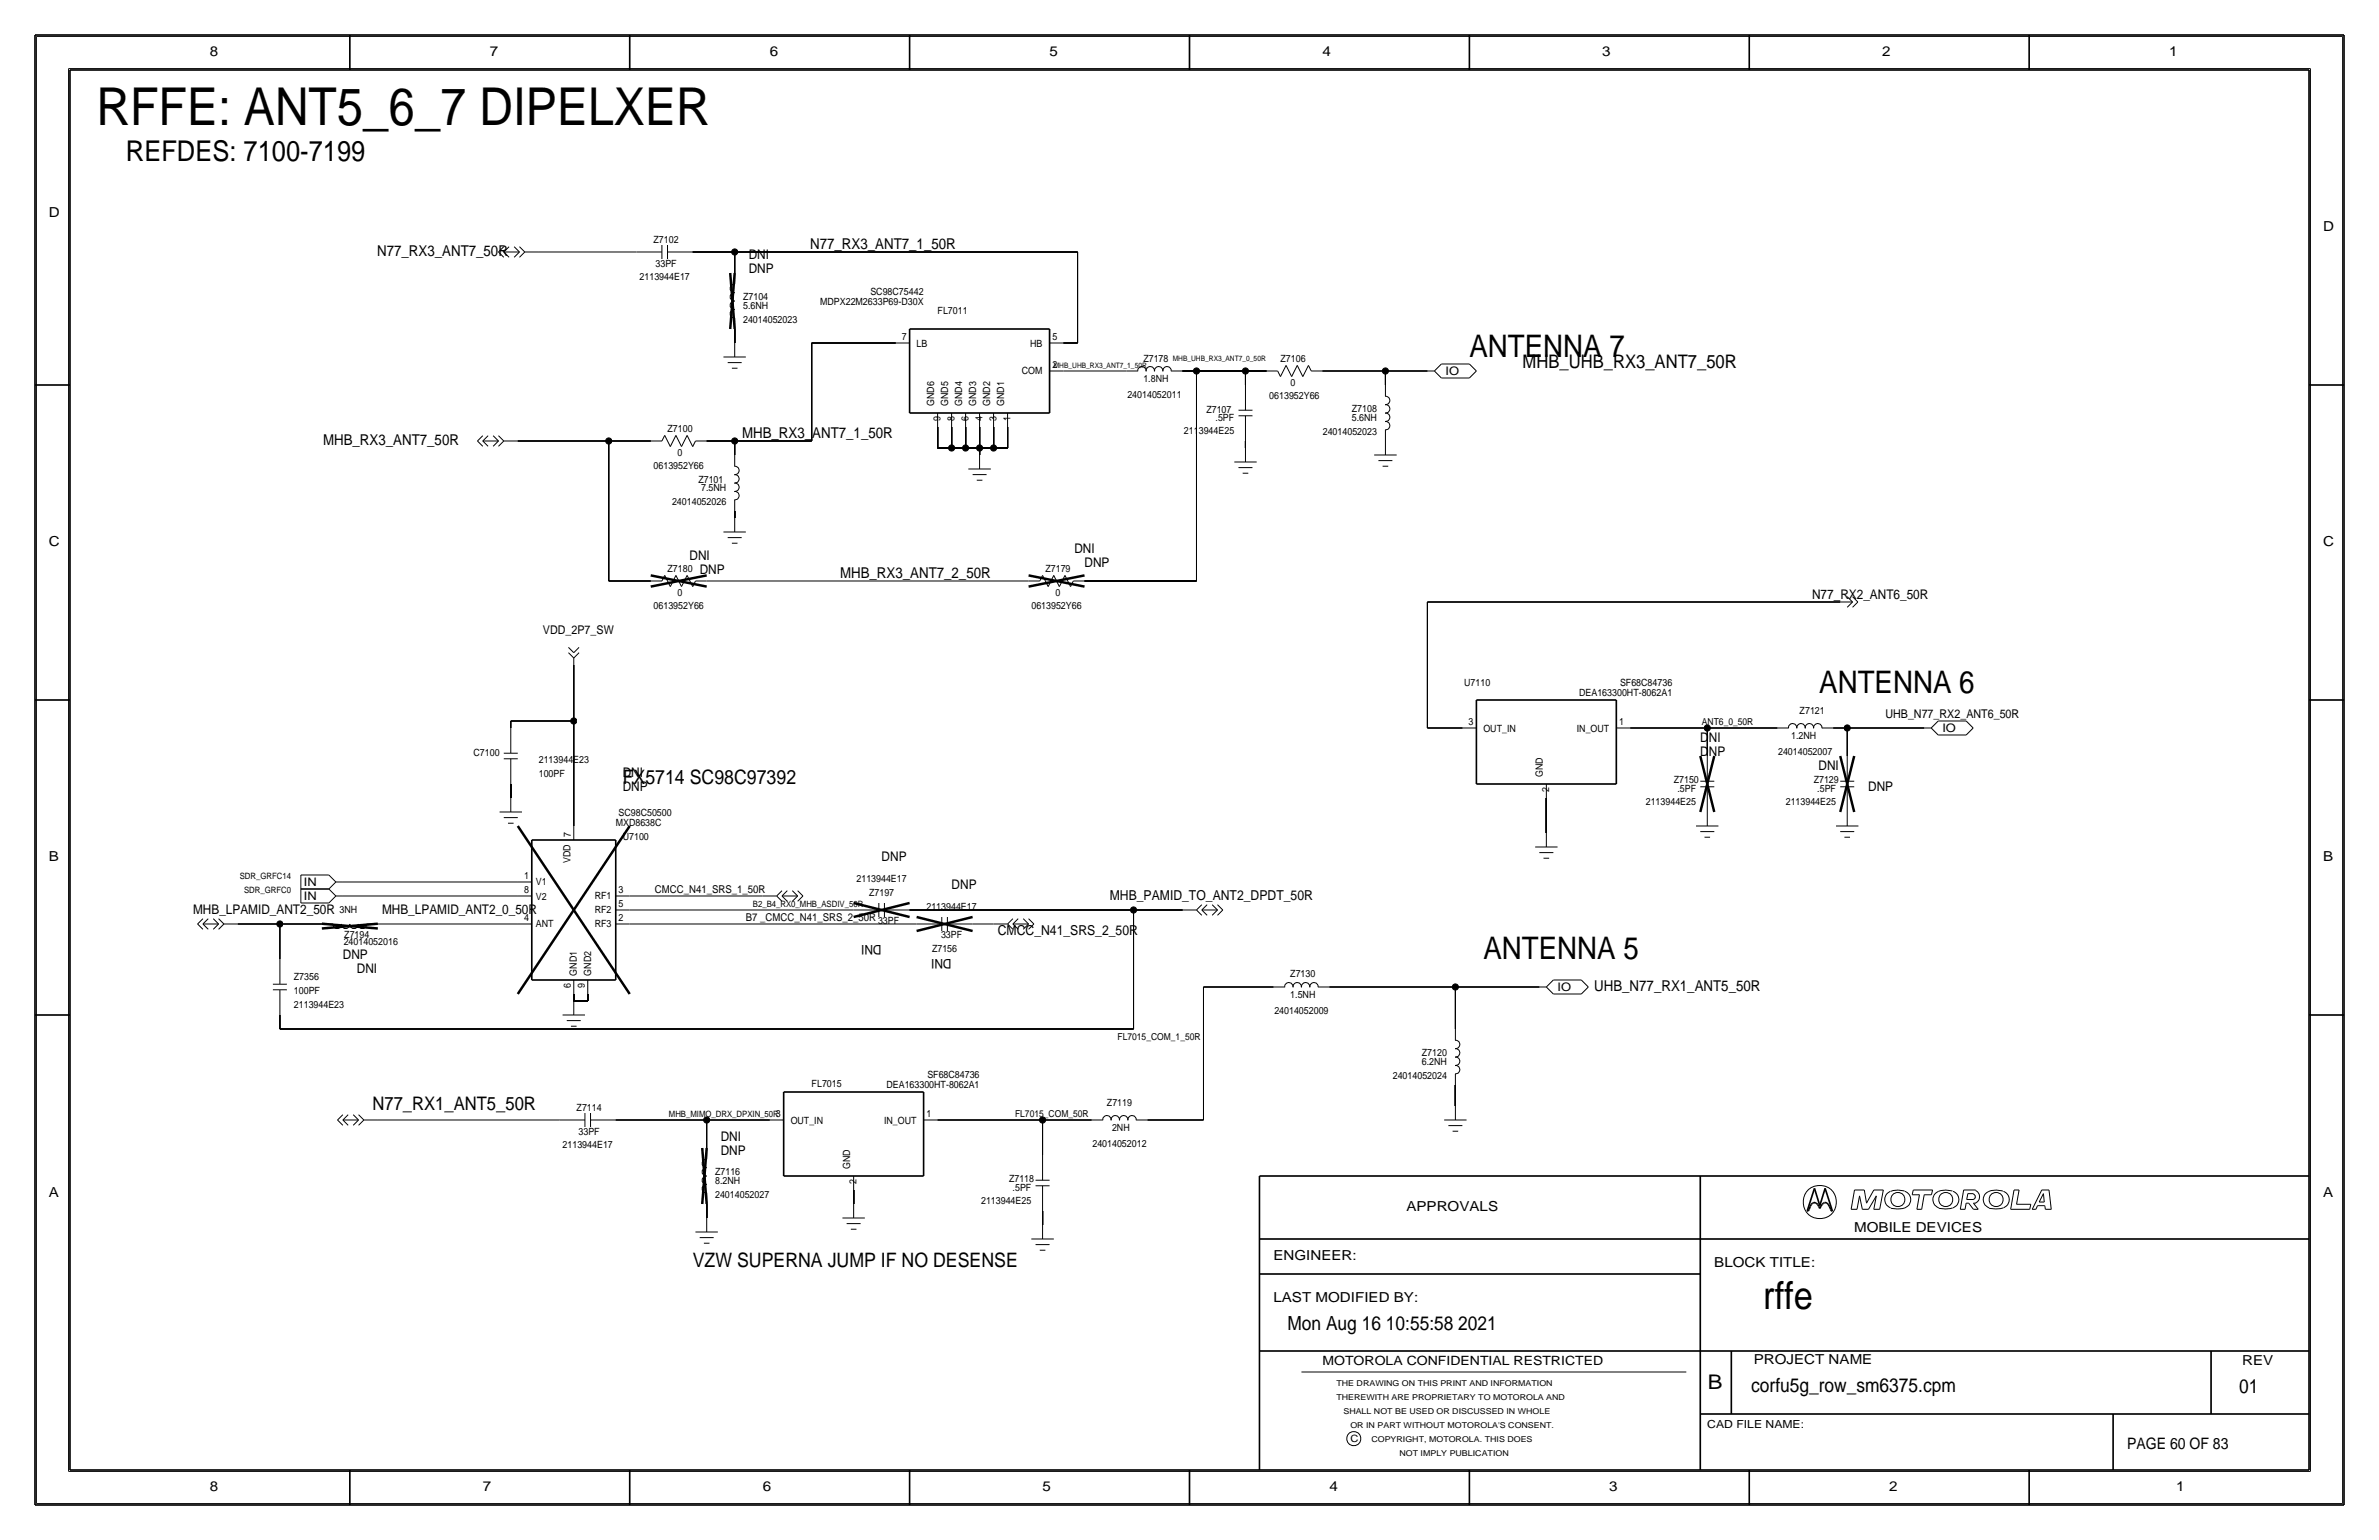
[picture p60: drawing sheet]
<svg xmlns="http://www.w3.org/2000/svg" width="432mm" height="279mm" viewBox="0 0 432 279" stroke-linecap="round" stroke-linejoin="round" font-family="sans-serif">
<defs><g id="words">
<text font-size="9.5" x="17.5" y="22.7">RFFE: ANT5_6_7 DIPELXER</text>
<text font-size="7" x="320" y="237.5">rffe</text>
<g font-size="5.6">
<text x="266.7" y="64.8">ANTENNA 7</text>
<text x="330.2" y="125.7">ANTENNA 6</text>
<text x="269.2" y="174">ANTENNA 5</text>
</g>
<text font-size="5.2" x="22.9" y="29.2">REFDES: 7100-7199</text>
<text font-size="3.7" x="310" y="252.1">B</text>
<g font-size="3.6">
<text x="113" y="142.2">FX5714 SC98C97392</text>
<text x="125.7" y="229.9">VZW SUPERNA JUMP IF NO DESENSE</text>
</g>
<g font-size="3.5">
<text x="233.7" y="241.3">Mon Aug 16 10:55:58 2021</text>
<text x="317.9" y="252.6">corfu5g_row_sm6375.cpm</text>
<text x="406.4" y="252.7">01</text>
</g>
<g font-size="3.4">
<text x="276.4" y="66.8">MHB_UHB_RX3_ANT7_50R</text>
<text x="67.6" y="201.4">N77_RX1_ANT5_50R</text>
</g>
<text font-size="2.9" x="386.1" y="262.9">PAGE 60 OF 83</text>
<g font-size="2.7">
<text x="68.5" y="46.5">N77_RX3_ANT7_50R</text>
<text x="147.1" y="45.2">N77_RX3_ANT7_1_50R</text>
<text x="58.6" y="80.8">MHB_RX3_ANT7_50R</text>
<text x="134.7" y="79.5">MHB_RX3_ANT7_1_50R</text>
<text x="152.5" y="104.9">MHB_RX3_ANT7_2_50R</text>
<text x="289.3" y="179.8">UHB_N77_RX1_ANT5_50R</text>
</g>
<g font-size="2.5">
<text x="38.1" y="10.2">8</text>
<text x="88.9" y="10.2">7</text>
<text x="139.7" y="10.2">6</text>
<text x="190.5" y="10.2">5</text>
<text x="240" y="10.2">4</text>
<text x="290.8" y="10.2">3</text>
<text x="341.6" y="10.2">2</text>
<text x="393.7" y="10.2">1</text>
<text x="8.9" y="39.4">D</text>
<text x="421.6" y="41.9">D</text>
<text x="8.9" y="99.1">C</text>
<text x="421.6" y="99.1">C</text>
<text x="8.9" y="156.2">B</text>
<text x="421.6" y="156.2">B</text>
<text x="201.4" y="163.3">MHB_PAMID_TO_ANT2_DPDT_50R</text>
<text x="181.1" y="169.7">CMCC_N41_SRS_2_50R</text>
<text x="8.9" y="217.2">A</text>
<text x="255.3" y="219.7">APPROVALS</text>
<text x="421.6" y="217.2">A</text>
<text x="336.5" y="223.5">MOBILE DEVICES</text>
<text x="231.1" y="228.6">ENGINEER:</text>
<text x="311.1" y="229.9">BLOCK TITLE:</text>
<text x="231.1" y="236.2">LAST MODIFIED BY:</text>
<text x="318.3" y="247.5">PROJECT NAME</text>
<text x="407" y="247.6">REV</text>
<text x="38.1" y="270.5">8</text>
<text x="87.6" y="270.5">7</text>
<text x="138.4" y="270.5">6</text>
<text x="189.2" y="270.5">5</text>
<text x="241.3" y="270.5">4</text>
<text x="292.1" y="270.5">3</text>
<text x="342.9" y="270.5">2</text>
<text x="395" y="270.5">1</text>
</g>
<g font-size="2.4">
<text x="135.9" y="47">DNI</text>
<text x="135.9" y="49.5">DNP</text>
<text x="125.2" y="101.6">DNI</text>
<text x="195" y="100.3">DNI</text>
<text x="127" y="104.1">DNP</text>
<text x="196.8" y="102.9">DNP</text>
<text x="328.9" y="108.7">N77_RX2_ANT6_50R</text>
<text x="308.6" y="134.6">DNI</text>
<text x="308.6" y="137.2">DNP</text>
<text x="113" y="141">DNI</text>
<text x="113" y="143.5">DNP</text>
<text x="330.1" y="139.7">DNI</text>
<text x="339.1" y="143.5">DNP</text>
<text x="160" y="156.2">DNP</text>
<text x="172.7" y="161.3">DNP</text>
<text x="35.1" y="165.9">MHB_LPAMID_ANT2_50R</text>
<text x="69.3" y="165.9">MHB_LPAMID_ANT2_0_50R</text>
<text x="62.2" y="174">DNP</text>
<text x="160" y="171.4" transform="rotate(-180 160 171.4)">DNI</text>
<text x="172.7" y="174" transform="rotate(-180 172.7 174)">DNI</text>
<text x="64.8" y="176.5">DNI</text>
<text x="130.8" y="209.5">DNP</text>
<text x="130.8" y="207">DNI</text>
</g>
<text font-size="2.3" x="240" y="247.6">MOTOROLA CONFIDENTIAL RESTRICTED</text>
<g font-size="2.2">
<text x="98.6" y="115.1">VDD_2P7_SW</text>
<text x="342.2" y="130.3">UHB_N77_RX2_ANT6_50R</text>
</g>
<g font-size="2.1">
<text x="262.4" y="68">IO</text>
<text x="352.6" y="132.8">IO</text>
<text x="55.2" y="160.7">IN</text>
<text x="55.2" y="163.3">IN</text>
<text x="282.7" y="179.8">IO</text>
</g>
<g font-size="2">
<text x="118.9" y="162.1">CMCC_N41_SRS_1_50R</text>
<text x="135.4" y="167.1">B7 _CMCC_N41_SRS_2_50R</text>
<text x="309.9" y="259.1">CAD FILE NAME:</text>
</g>
<g font-size="1.8">
<text x="118.6" y="44.1">Z7102</text>
<text x="116.1" y="50.8">2113944E17</text>
<text x="119" y="48.5">33PF</text>
<text x="158" y="53.5">SC98C75442</text>
<text x="134.9" y="54.4">Z7104</text>
<text x="134.9" y="58.7">24014052023</text>
<text x="134.9" y="56.1">5.6NH</text>
<text x="148.9" y="55.3">MDPX22M2633P69-D30X</text>
<text x="170.2" y="57">FL7011</text>
<text x="163.7" y="61.8">7</text>
<text x="166.4" y="62.9">LB</text>
<text x="187" y="62.9">HB</text>
<text x="191" y="61.8">5</text>
<text x="207.5" y="65.7">Z7178</text>
<text x="232.4" y="65.7">Z7106</text>
<text x="185.5" y="67.9">COM</text>
<text x="191" y="66.8">2</text>
<text x="207.5" y="69.3">1.8NH</text>
<text x="234.2" y="70">0</text>
<text x="169.6" y="73.7" transform="rotate(-90 169.6 73.7)">GND6</text>
<text x="170.7" y="76.3" transform="rotate(-90 170.7 76.3)">9</text>
<text x="172.1" y="73.7" transform="rotate(-90 172.1 73.7)">GND5</text>
<text x="173.2" y="76.3" transform="rotate(-90 173.2 76.3)">8</text>
<text x="174.7" y="73.7" transform="rotate(-90 174.7 73.7)">GND4</text>
<text x="175.8" y="76.3" transform="rotate(-90 175.8 76.3)">6</text>
<text x="177.2" y="73.7" transform="rotate(-90 177.2 73.7)">GND3</text>
<text x="178.3" y="76.3" transform="rotate(-90 178.3 76.3)">4</text>
<text x="179.7" y="73.7" transform="rotate(-90 179.7 73.7)">GND2</text>
<text x="180.8" y="76.3" transform="rotate(-90 180.8 76.3)">3</text>
<text x="182.3" y="73.7" transform="rotate(-90 182.3 73.7)">GND1</text>
<text x="183.4" y="76.3" transform="rotate(-90 183.4 76.3)">1</text>
<text x="204.6" y="72.1">24014052011</text>
<text x="219" y="74.9">Z7107</text>
<text x="220.6" y="76.5">.5PF</text>
<text x="230.4" y="72.4">0613952Y66</text>
<text x="245.4" y="74.7">Z7108</text>
<text x="245.4" y="76.5">5.6NH</text>
<text x="121.2" y="78.4">Z7100</text>
<text x="123" y="82.7">0</text>
<text x="214.9" y="78.7">2113944E25</text>
<text x="240.1" y="79">24014052023</text>
<text x="118.6" y="85.1">0613952Y66</text>
<text x="126.8" y="87.6">Z7101</text>
<text x="127.3" y="89.2">7.5NH</text>
<text x="122" y="91.7">24014052026</text>
<text x="121.2" y="103.8">Z7180</text>
<text x="189.7" y="103.8">Z7179</text>
<text x="118.6" y="110.5">0613952Y66</text>
<text x="123" y="108">0</text>
<text x="187.2" y="110.5">0613952Y66</text>
<text x="191.6" y="108.1">0</text>
<text x="265.8" y="124.5">U7110</text>
<text x="294" y="124.5">SF68C84736</text>
<text x="266.6" y="131.6">3</text>
<text x="286.6" y="126.3">DEA163300HT-8062A1</text>
<text x="293.9" y="131.6">1</text>
<text x="326.6" y="129.5">Z7121</text>
<text x="85.9" y="137.2">C7100</text>
<text x="269.2" y="132.7">OUT_IN</text>
<text x="286.2" y="132.7">IN_OUT</text>
<text x="322.7" y="136.9">24014052007</text>
<text x="325.1" y="134.1">1.2NH</text>
<text x="97.8" y="141">100PF</text>
<text x="97.8" y="138.4">2113944E23</text>
<text x="280.1" y="141" transform="rotate(-90 280.1 141)">GND</text>
<text x="281.2" y="143.6" transform="rotate(-90 281.2 143.6)">2</text>
<text x="303.8" y="142">Z7150</text>
<text x="304.4" y="143.8">.5PF</text>
<text x="329.2" y="142">Z7129</text>
<text x="329.8" y="143.8">.5PF</text>
<text x="111.8" y="149.9">MXD8638C</text>
<text x="112.3" y="148.1">SC98C50500</text>
<text x="298.7" y="146.1">2113944E25</text>
<text x="324.1" y="146.1">2113944E25</text>
<text x="103.6" y="151.9" transform="rotate(-90 103.6 151.9)">7</text>
<text x="113" y="152.4">U7100</text>
<text x="95.1" y="159.5">1</text>
<text x="97.3" y="160.6">V1</text>
<text x="103.5" y="156.6" transform="rotate(-90 103.5 156.6)">VDD</text>
<text x="155.5" y="160">2113944E17</text>
<text x="61.6" y="165.6">3NH</text>
<text x="95.1" y="167.1">4</text>
<text x="95.1" y="162.1">8</text>
<text x="97.3" y="163.2">V2</text>
<text x="108" y="165.7">RF2</text>
<text x="108" y="163.2">RF1</text>
<text x="112.3" y="167.1">2</text>
<text x="112.3" y="164.6">5</text>
<text x="112.3" y="162.1">3</text>
<text x="157.7" y="162.6">Z7197</text>
<text x="159.4" y="167.6">33PF</text>
<text x="168.2" y="165.1">2113944E17</text>
<text x="62.4" y="171.4">24014052016</text>
<text x="62.5" y="170.2">Z7194</text>
<text x="97.3" y="168.1">ANT</text>
<text x="108" y="168.2">RF3</text>
<text x="169.2" y="172.7">Z7156</text>
<text x="170.8" y="170.2">33PF</text>
<text x="53.3" y="177.8">Z7356</text>
<text x="103.6" y="179.2" transform="rotate(-90 103.6 179.2)">6</text>
<text x="104.7" y="177" transform="rotate(-90 104.7 177)">GND1</text>
<text x="106.1" y="179.2" transform="rotate(-90 106.1 179.2)">9</text>
<text x="107.3" y="177" transform="rotate(-90 107.3 177)">GND2</text>
<text x="234.2" y="177.3">Z7130</text>
<text x="53.3" y="182.9">2113944E23</text>
<text x="53.3" y="180.3">100PF</text>
<text x="231.3" y="183.9">24014052009</text>
<text x="234.2" y="181.1">1.5NH</text>
<text x="258.1" y="191.6">Z7120</text>
<text x="147.3" y="197.3">FL7015</text>
<text x="160.9" y="197.4">DEA163300HT-8062A1</text>
<text x="168.3" y="195.6">SF68C84736</text>
<text x="252.8" y="195.8">24014052024</text>
<text x="258.1" y="193.3">6.2NH</text>
<text x="104.7" y="201.6">Z7114</text>
<text x="140.8" y="202.7">3</text>
<text x="143.5" y="203.9">OUT_IN</text>
<text x="160.5" y="203.9">IN_OUT</text>
<text x="168.1" y="202.7">1</text>
<text x="200.9" y="200.7">Z7119</text>
<text x="102.1" y="208.3">2113944E17</text>
<text x="105" y="206">33PF</text>
<text x="198.3" y="208">24014052012</text>
<text x="201.8" y="205.2">2NH</text>
<text x="129.8" y="214.9">8.2NH</text>
<text x="129.8" y="213.2">Z7116</text>
<text x="154.3" y="212.1" transform="rotate(-90 154.3 212.1)">GND</text>
<text x="155.4" y="214.8" transform="rotate(-90 155.4 214.8)">2</text>
<text x="183.1" y="214.4">Z7118</text>
<text x="129.8" y="217.4">24014052027</text>
<text x="178.1" y="218.4">2113944E25</text>
<text x="183.8" y="216.2">.5PF</text>
<text x="245.1" y="261.6">C</text>
</g>
<g font-size="1.7">
<text x="308.9" y="131.6">ANT6_0_50R</text>
<text x="202.8" y="188.7">FL7015_COM_1_50R</text>
<text x="184.2" y="202.7">FL7015_COM_50R</text>
</g>
<g font-size="1.6">
<text x="43.5" y="159.5">SDR_GRFC14</text>
<text x="44.3" y="162.1">SDR_GRFC0</text>
<text x="136.7" y="164.6">B2_B4_RX0_MHB_ASDIV_50R</text>
<text x="121.4" y="202.7">MHB_MIMO_DRX_DPXIN_50R</text>
</g>
<g font-size="1.5">
<text x="242.6" y="251.5">THE DRAWING ON THIS PRINT AND INFORMATION</text>
<text x="242.6" y="254">THEREWITH ARE PROPRIETARY TO MOTOROLA AND</text>
<text x="243.8" y="256.5">SHALL NOT BE USED OR DISCUSSED IN WHOLE</text>
<text x="245.1" y="259.1">OR IN PART WITHOUT MOTOROLA'S CONSENT.</text>
<text x="248.9" y="261.6">COPYRIGHT, MOTOROLA. THIS DOES</text>
<text x="254" y="264.2">NOT IMPLY PUBLICATION</text>
</g>
<g font-size="1.4">
<text x="212.9" y="65.5">MHB_UHB_RX3_ANT7_0_50R</text>
<text x="191.3" y="66.8">MHB_UHB_RX3_ANT7_1_50R</text>
</g>
</g></defs>
<!-- layer: Nets -->
<g fill="none" stroke="#000" stroke-width=".18">
<path d="M97.8 45.7h17.8zM125.7 45.7h7.6zM133.3 59.7v2.5zM133.3 45.7v3.8zM133.3 45.7h62.3zM195.6 45.7v16.5zM147.3 62.2h15.3zM147.3 62.2v17.8zM170.2 77.5v3.8zM172.7 77.5v3.8zM175.3 77.5v3.8zM177.8 77.5v3.8z"/>
<path d="M180.3 77.5v3.8zM182.9 77.5v3.8zM193 67.3h11.5zM193 62.2h2.6zM214.6 67.3h2.6zM217.2 67.3v38.1zM217.2 67.3h8.9zM226.1 67.3v2.5zM226.1 67.3h3.8zM240 67.3h11.5zM251.5 67.3v2.5zM251.5 67.3h7.6z"/>
<path d="M94 80h16.5zM110.5 80v25.4zM110.5 80h7.6zM128.3 80h5.1zM133.3 92.7v1.3zM133.3 80v2.5zM133.3 80h14zM170.2 81.3h2.5zM172.7 81.3h2.6zM175.3 81.3h2.5zM177.8 81.3v1.2zM177.8 81.3h2.5z"/>
<path d="M180.3 81.3h2.6zM226.1 80v1.3zM110.5 105.4h7.6zM128.3 105.4h58.4zM196.8 105.4h20.4zM259.1 109.2v22.9zM259.1 109.2h74.9zM92.7 130.8v1.3zM92.7 130.8h11.4zM104.1 130.8v19.1zM104.1 120.6v10.2zM259.1 132.1h6.3z"/>
<path d="M295.9 132.1h14zM309.9 132.1v5.1zM309.9 132.1h12.7zM332.7 132.1h2.6zM335.3 132.1v5.1zM335.3 132.1h14zM92.7 142.2v2.6zM280.7 144.8v6.3zM43.2 167.6h7.6zM50.8 167.6v6.4zM50.8 167.6h7.6zM62.2 162.6h31.8z"/>
<path d="M62.2 160h31.8zM68.6 167.6h25.4zM114.3 165.1h40.6zM114.3 167.6h52.1zM114.3 162.6h24.1zM165.1 165.1h40.6zM176.5 167.6h3.8zM205.7 165.1v21.6zM205.7 165.1h8.9zM218.4 179.1v24.1zM218.4 179.1h12.7zM241.3 179.1h22.9z"/>
<path d="M264.2 179.1v7.6zM264.2 179.1h15.2zM50.8 184.1v2.6zM50.8 186.7h154.9zM104.1 181.6h2.6zM104.1 180.3v1.3zM106.7 180.3v1.3zM264.2 196.8v3.9zM68.6 203.2h33zM111.8 203.2h16.5zM128.3 218.4v2.6zM128.3 203.2v5.1z"/>
<path d="M128.3 203.2h11.4zM154.9 215.9v2.5zM170.2 203.2h19zM189.2 203.2h8.9zM189.2 219.7v2.6zM189.2 203.2v6.3zM208.3 203.2h10.1z"/>
</g>
<g fill="#000" stroke="#000" stroke-width=".18">
<circle cx="133.3" cy="45.7" r=".56"/>
<circle cx="217.2" cy="67.3" r=".56"/>
<circle cx="226.1" cy="67.3" r=".56"/>
<circle cx="251.5" cy="67.3" r=".56"/>
<circle cx="110.5" cy="80" r=".56"/>
<circle cx="133.3" cy="80" r=".56"/>
<circle cx="172.7" cy="81.3" r=".56"/>
<circle cx="175.3" cy="81.3" r=".56"/>
<circle cx="177.8" cy="81.3" r=".56"/>
<circle cx="180.3" cy="81.3" r=".56"/>
<circle cx="104.1" cy="130.8" r=".56"/>
<circle cx="309.9" cy="132.1" r=".56"/>
<circle cx="335.3" cy="132.1" r=".56"/>
<circle cx="50.8" cy="167.6" r=".56"/>
<circle cx="205.7" cy="165.1" r=".56"/>
<circle cx="264.2" cy="179.1" r=".56"/>
<circle cx="128.3" cy="203.2" r=".56"/>
<circle cx="189.2" cy="203.2" r=".56"/>
</g>
<!-- layer: Components -->
<g fill="none" stroke="#000" stroke-width=".18">
<path d="M90.5 45.7l.9-.9zM90.5 45.7l.9 1zM91.4 45.7l1 1zM91.4 45.7h2.9zM91.4 45.7l1-.9zM93.3 44.8l1 .9zM94.3 44.8l.9 .9zM94.3 46.7l1-1zM94.3 45.7l-1 1zM95.3 45.7h2.5zM115.6 45.7h4.5zM120.1 44.4v2.6z"/>
<path d="M121.2 45.7h4.5zM121.2 44.5v2.5zM133.3 57.7v2zM133.3 49.5v2.1zM133.3 51.6a.74 .74 0 0 0-.8 .7 .74 .74 0 0 0 .8 .8M133.3 54.7a.74 .74 0 0 0-.8 .7 .74 .74 0 0 0 .8 .7M133.3 56.2a.74 .74 0 0 0-.8 .7 .74 .74 0 0 0 .8 .8M133.3 53.1a.74 .74 0 0 0-.8 .8 .74 .74 0 0 0 .8 .7M89.5 79l1 1zM90.5 79l.9 1zM120.6 79l-.5 1zM120.7 79l1 2z"/>
<path d="M122.7 79l-1 2zM122.7 79l1 2zM124.7 79l1 2zM124.7 79l-1 2zM131.3 64.8h4.1zM132.1 65.8h2.5zM132.8 66.8h1.1zM133.3 62.2v2.6zM162.6 62.2h2.5zM170.2 74.9v2.6zM172.7 74.9v2.6zM175.3 74.9v2.6z"/>
<path d="M177.8 74.9v2.6zM180.3 74.9v2.6zM182.9 74.9v2.6zM190.5 62.2h2.5zM190.5 67.3h2.5zM204.5 67.3h2zM206.5 67.4a.75 .75 0 0 1 .7-.9 .75 .75 0 0 1 .8 .9M208 67.4a.75 .75 0 0 1 .8-.9 .75 .75 0 0 1 .7 .9M209.6 67.4a.75 .75 0 0 1 .7-.9 .75 .75 0 0 1 .7 .9M211.1 67.4a.75 .75 0 0 1 .7-.9 .75 .75 0 0 1 .7 .9M212.6 67.3h2zM224.8 74.4h2.5z"/>
<path d="M224.8 75.4h2.5zM226.1 75.4v4.6zM226.1 69.9v4.5zM229.9 67.3h2zM231.9 67.3l.5 1zM233.4 66.3l-1 2zM233.4 66.3l1 2zM235.5 66.3l1 2zM235.5 66.3l-1.1 2zM237.5 66.3l-1 2zM237.5 66.3l.5 1zM238 67.3h2z"/>
<path d="M251.4 71.9a.75 .75 0 0 1 .9 .8 .75 .75 0 0 1-.9 .7M251.4 75a.75 .75 0 0 1 .9 .7 .75 .75 0 0 1-.9 .8M251.4 76.5a.75 .75 0 0 1 .9 .7 .75 .75 0 0 1-.9 .8M251.4 73.5a.75 .75 0 0 1 .9 .7 .75 .75 0 0 1-.9 .7M251.5 78v2zM251.5 69.9v2zM259.1 67.3h1.2zM260.3 67.3l1.3 1.3zM261.6 68.6h5.1zM261.6 66h5.1zM261.6 66l-1.3 1.3zM266.7 66l1.3 1.3z"/>
<path d="M268 67.3l-1.3 1.3zM86.7 80l.9 1zM86.7 80l.9-1zM87.6 80h2.9zM87.6 80l1-1zM87.6 80l1 1zM89.5 81l1-1zM90.5 81l.9-1zM91.4 80h2.6zM118.1 80h2zM126.2 80l-.5 1zM126.2 80h2.1z"/>
<path d="M131.3 96.5h4.1zM132.1 97.5h2.5zM132.8 98.6h1.1zM133.3 84.6a.75 .75 0 0 1 .9 .8 .75 .75 0 0 1-.9 .7M133.3 87.7a.75 .75 0 0 1 .9 .7 .75 .75 0 0 1-.9 .8M133.3 89.2a.75 .75 0 0 1 .9 .7 .75 .75 0 0 1-.9 .8M133.3 86.2a.75 .75 0 0 1 .9 .7 .75 .75 0 0 1-.9 .7M133.3 90.7v2zM133.3 82.6v2zM133.3 94v2.5zM175.8 85.1h4zM176.5 86.1h2.6z"/>
<path d="M177.3 87.1h1zM177.8 82.6v2.5zM224 83.8h4.1zM224.8 84.8h2.5zM225.6 85.9h1zM226.1 81.3v2.5zM249.4 82.5h4.1zM250.2 83.6h2.5zM251 84.6h1zM251.5 80v2.5zM103.2 117.4l.9 1zM103.2 118.4l.9 1z"/>
<path d="M104.1 118.4l1-1zM104.1 119.4l1-1zM104.1 119.4v1.2zM118.1 105.4h2zM120.6 104.4l-.5 1zM120.7 104.4l1 2zM122.7 104.4l-1 2zM122.7 104.4l1 2zM124.7 104.4l1 2zM124.7 104.4l-1 2zM126.2 105.4l-.5 1zM126.2 105.4h2.1z"/>
<path d="M186.7 105.4h2zM189.2 104.4l-.5 1zM189.2 104.4l1 2zM191.3 104.4l-1.1 2zM191.3 104.4l1 2zM193.3 104.4l-1 2zM193.3 104.4l1 2zM194.8 105.4l-.5 1zM194.8 105.4h2zM334 109.2h2.2zM335.3 108.3l.9 .9zM335.3 110.2l.9-1z"/>
<path d="M336.2 110.2l1-1zM336.2 108.3l1 .9zM91.4 137.7h2.6zM91.4 136.7h2.6zM92.7 137.7v4.5zM92.7 132.1v4.6zM265.4 132.1h2.6zM293.4 132.1h2.5zM309.9 137.2v4.5zM322.6 132.1h2zM324.6 132.1a.75 .75 0 0 1 .7-.8 .75 .75 0 0 1 .8 .8M326.1 132.1a.75 .75 0 0 1 .8-.8 .75 .75 0 0 1 .7 .8"/>
<path d="M327.7 132.1a.75 .75 0 0 1 .7-.8 .75 .75 0 0 1 .7 .8M329.2 132.1a.75 .75 0 0 1 .7-.8 .75 .75 0 0 1 .8 .8M330.7 132.1h2zM335.3 137.2v4.5zM349.2 132.1h1.3zM350.5 132.1l1.3 1.2zM351.8 133.3h5.1zM351.8 130.8h5.1zM351.8 130.8l-1.3 1.3zM356.9 130.8l1.2 1.3zM358.1 132.1l-1.2 1.2zM54.6 158.8h5.1z"/>
<path d="M54.6 158.8v2.5zM59.7 158.8l1.3 1.2zM90.7 147.3h4zM91.4 148.3h2.6zM92.2 149.4h1zM92.7 144.8v2.5zM104.1 149.9v2.5zM278.6 153.7h4.1zM279.4 154.7h2.5zM280.2 155.7h1zM280.7 142.2v2.6zM280.7 151.1v2.6z"/>
<path d="M307.8 149.9h4.1zM308.6 141.7h2.5zM308.6 142.7h2.5zM308.6 150.9h2.5zM309.4 151.9h1zM309.9 142.7v4.6zM309.9 147.3v2.6zM333.2 149.9h4.1zM334 141.7h2.5zM334 142.7h2.5zM334 150.9h2.5zM334.8 151.9h1z"/>
<path d="M335.3 142.7v4.6zM335.3 147.3v2.6zM35.9 167.6l.9 1zM35.9 167.6l.9-.9zM36.8 167.6h2.9zM36.8 167.6l1 1zM36.8 167.6l1-.9zM38.7 168.6l1-1zM38.7 166.7l1 .9zM39.7 168.6l.9-1zM39.7 166.7l.9 .9zM40.6 167.6h2.6z"/>
<path d="M49.5 179.6h2.6zM49.5 178.6h2.6zM50.8 179.6v4.5zM50.8 174v4.6zM54.6 161.3h5.1zM54.6 161.3v2.5zM54.6 163.8h5.1zM58.4 167.6h2.1zM59.7 161.3l1.3 1.3zM60.5 167.6a.74 .74 0 0 0 .7 .9 .74 .74 0 0 0 .7-.9M61 160h1.2zM61 162.6h1.2z"/>
<path d="M61 160l-1.3 1.3zM61 162.6l-1.3 1.2zM62 167.6a.74 .74 0 0 0 .7 .9 .74 .74 0 0 0 .7-.9M63.5 167.6a.74 .74 0 0 0 .7 .9 .74 .74 0 0 0 .8-.9M65 167.6a.74 .74 0 0 0 .8 .9 .74 .74 0 0 0 .7-.9M66.5 167.6h2.1zM94 160h2.5zM94 167.6h2.5zM94 162.6h2.5zM104.1 177.8v2.5zM106.7 177.8v2.5zM111.8 167.6h2.5z"/>
<path d="M111.8 165.1h2.5zM111.8 162.6h2.5zM138.4 162.6h2.6zM141 162.6l.9 .9zM141 162.6l.9-1zM141.9 162.6l1 .9zM141.9 162.6l1-1zM141.9 162.6h2.9zM143.8 161.6l1 1zM143.8 163.5l1-.9zM144.8 161.6l.9 1zM144.8 163.5l.9-.9z"/>
<path d="M154.9 165.1h4.6zM159.5 163.8v2.6zM160.5 165.1h4.6zM160.5 163.8v2.6zM166.4 167.6h4.5zM170.9 166.4v2.5zM172 167.6h4.5zM172 166.4v2.5zM180.3 167.6h2.6zM182.9 167.6l.9 1zM182.9 167.6l.9-.9zM183.8 167.6l1-.9z"/>
<path d="M183.8 167.6h2.9zM183.8 167.6l1 1zM185.7 168.6l1-1zM185.7 166.7l1 .9zM186.7 166.7l1 .9zM186.7 168.6l1-1zM214.6 165.1h2.6zM217.2 165.1l.9-1zM217.2 165.1l.9 1zM218.1 165.1l1-1zM218.1 165.1h2.9zM218.1 165.1l1 1z"/>
<path d="M220 166.1l1-1zM220 164.1l1 1zM221 164.1l.9 1zM221 166.1l.9-1zM231.1 179.1h2.1zM233.2 179.1a.75 .75 0 0 1 .7-.8 .75 .75 0 0 1 .7 .8M234.7 179.1a.75 .75 0 0 1 .7-.8 .75 .75 0 0 1 .8 .8M236.2 179.1a.75 .75 0 0 1 .8-.8 .75 .75 0 0 1 .7 .8M237.7 179.1a.75 .75 0 0 1 .8-.8 .75 .75 0 0 1 .7 .8M239.3 179.1h2zM279.4 179.1h1.3zM280.7 179.1l1.2 1.2z"/>
<path d="M281.9 177.8h5.1zM281.9 177.8l-1.2 1.3zM287 177.8l1.3 1.3zM288.3 179.1l-1.3 1.2zM102.1 184.1h4.1zM102.9 185.2h2.5zM103.6 186.2h1zM104.1 181.6v2.5zM264.1 188.8a.75 .75 0 0 1 .9 .7 .75 .75 0 0 1-.9 .7M264.1 191.8a.75 .75 0 0 1 .9 .8 .75 .75 0 0 1-.9 .7M264.1 193.3a.75 .75 0 0 1 .9 .8 .75 .75 0 0 1-.9 .7M264.1 190.3a.75 .75 0 0 1 .9 .7 .75 .75 0 0 1-.9 .8"/>
<path d="M264.2 194.8v2zM264.2 186.7v2zM281.9 180.3h5.1zM61.3 203.2l.9 1zM61.3 203.2l.9-1zM62.2 203.2l1-1zM62.2 203.2l1 1zM62.2 203.2h2.9zM64.1 204.2l1-1zM64.1 202.2l1 1zM65.1 202.2l.9 1zM65.1 204.2l.9-1z"/>
<path d="M66 203.2h2.6zM101.6 203.2h4.6zM106.2 201.9v2.6zM107.2 203.2h4.6zM107.2 201.9v2.6zM128.3 216.4v2zM128.3 208.3v2zM128.3 210.4a.74 .74 0 0 0-.9 .7 .74 .74 0 0 0 .9 .7M128.3 213.4a.74 .74 0 0 0-.9 .7 .74 .74 0 0 0 .9 .8M128.3 214.9a.74 .74 0 0 0-.9 .8 .74 .74 0 0 0 .9 .7M128.3 211.9a.74 .74 0 0 0-.9 .7 .74 .74 0 0 0 .9 .8M139.7 203.2h2.5z"/>
<path d="M154.9 218.4v2.6zM154.9 213.4v2.5zM167.6 203.2h2.6zM188 214.1h2.5zM188 215.1h2.5zM189.2 215.1v4.6zM189.2 209.6v4.5zM198.1 203.2h2.1zM200.2 203.3a.75 .75 0 0 1 .7-.9 .75 .75 0 0 1 .7 .9M201.7 203.3a.75 .75 0 0 1 .7-.9 .75 .75 0 0 1 .7 .9M203.2 203.3a.75 .75 0 0 1 .7-.9 .75 .75 0 0 1 .8 .9M204.7 203.3a.75 .75 0 0 1 .8-.9 .75 .75 0 0 1 .7 .9"/>
<path d="M206.2 203.2h2.1zM262.1 203.2h4.1zM262.9 204.2h2.5zM263.7 205.2h1zM264.2 200.7v2.5zM126.2 223.5h4.1zM127 224.5h2.5zM127.8 225.6h1zM128.3 221v2.5zM152.9 221h4.1zM153.7 222h2.5zM154.4 223h1z"/>
<path d="M187.2 224.8h4.1zM188 225.8h2.5zM188.7 226.8h1zM189.2 222.2v2.6z"/>
</g>
<g fill="none" stroke="#000" stroke-width=".3">
<path d="M165.1 59.7h25.4zM165.1 59.7v15.2zM190.5 59.7v15.2zM165.1 74.9h25.4zM268 127v15.2zM268 127h25.4zM293.4 127v15.2zM96.5 152.4h15.3zM96.5 152.4v25.4zM111.8 152.4v25.4zM268 142.2h25.4zM96.5 177.8h15.3z"/>
<path d="M142.2 198.1v15.3zM142.2 198.1h25.4zM167.6 198.1v15.3zM142.2 213.4h25.4z"/>
</g>
<g fill="none" stroke="#000" stroke-width=".45">
<path d="M132.5 49.5l.9 10.2zM133.4 49.5l-.9 10.2zM118.1 106.4l10.2-2zM118.1 104.4l10.2 2zM186.7 106.4l10.2-2zM186.7 104.4l10.2 2zM308.6 137.2l2.5 10.1zM311.1 137.2l-2.5 10.1zM334 137.2l2.5 10.1zM336.5 137.2l-2.5 10.1zM94 149.9l20.3 30.4zM114.3 149.9l-20.3 30.4z"/>
<path d="M58.4 168.5l10.2-.9zM58.4 167.6l10.2 .9zM154.9 166.4l10.2-2.6zM154.9 163.8l10.2 2.6zM166.4 168.9l10.1-2.5zM166.4 166.4l10.1 2.5zM127.5 208.3l.8 10.1zM128.3 208.3l-.8 10.1z"/>
</g>
<!-- layer: Page Border and Title Block -->
<g fill="none" stroke="#000" stroke-width=".3">
<path d="M6.3 6.4v266.7zM6.4 6.4h419zM12.7 12.7h406.4zM12.7 12.7v254zM63.5 6.4v6.3zM114.3 6.4v6.3zM165.1 6.4v6.3zM215.9 6.3v6.4zM266.7 6.4v6.3zM317.5 6.4v6.3zM368.3 6.4v6.3zM419.1 12.7v254z"/>
<path d="M425.4 6.4v266.7zM6.3 69.8h6.4zM419.1 69.8h6.3zM6.3 127h6.4zM419.1 127h6.3zM6.3 184.1h6.4zM419.1 184.1h6.3zM228.6 213.4v53.3zM228.6 213.4h190.5zM308.6 213.4v53.3zM328 219.7h.2zM328.4 219.4l-.2 .3z"/>
<path d="M328.6 218.8l-.2 .6zM328.8 218.5l-.2 .3zM329 218.3l.2-.1zM329 218.3l-.2 .2zM329.2 218.2h.2zM329.3 215.6l-1.3 4.1zM329.3 215.6l1 3.1zM329.4 218.2l.2 .1zM329.6 218.3l.3 .2zM329.9 218.5l.2 .3zM330.1 218.8l.2 .5zM330.5 218.8l-.2 .5z"/>
<path d="M330.8 218.5l-.3 .3zM331 218.3l-.2 .2zM331 218.3l.2-.1zM331.2 218.2h.2zM331.3 215.6l1.3 4.1zM331.3 215.6l-1 3.1zM331.4 218.2l.2 .1zM331.6 218.3l.2 .2zM331.8 218.5l.2 .3zM332 218.8l.3 .6zM332.3 219.4l.1 .3zM332.4 219.7h.2z"/>
<path d="M228.6 231.1h80zM228.6 224.8h190.5zM228.6 245.1h190.5zM308.6 256.5h110.5zM314.2 245.1v11.4zM383.5 256.5v10.2zM401.3 245.1v11.4zM6.4 273h419zM12.7 266.7h406.4zM63.5 266.7v6.4zM114.3 266.7v6.4zM165.1 266.7v6.4z"/>
<path d="M215.9 266.7v6.3zM266.7 266.7v6.4zM317.5 266.7v6.4zM368.3 266.7v6.4z"/>
</g>
<g fill="none" stroke="#000" stroke-width=".18">
<path d="M6.6 6.6h418.6zM6.6 6.6v266.2zM12.4 12.4v254.6zM12.4 12.4h407zM419.4 12.4v254.6zM425.2 6.6v266.2zM336 219.4h1.1zM336.6 215.9h1.8zM336.6 215.9l-.6 3.5zM337.5 217l-.4 2.4zM337.5 217l.5 2.4zM338 219.4h1.1z"/>
<path d="M338.4 215.9l.4 2.4zM340.1 219.4h1.1zM340.1 215.9h1.7zM340.1 215.9l-1.3 2.4zM340.6 217l-1.5 2.4zM340.6 217l-.5 2.4zM341.8 215.9l-.6 3.5zM343.1 216.2a1.6 1.6 0 0 0-1 1.5 1.6 1.6 0 0 0 1.1 1.5M345.7 216.1h-.2a4 4 0 0 0-2.3 .1M345.7 216.2a1.59 1.59 0 0 1 1.1 1.5 1.59 1.59 0 0 1-1.1 1.5 5.1 5.1 0 0 1-2.5 0M347.1 216.8h1.3zM347.3 215.9l-.2 .9z"/>
<path d="M347.3 215.9h3.5zM347.9 219.4h.9zM348.4 216.8l-.5 2.6zM349.2 216.8l-.4 2.6zM349.2 216.8h1.4zM350.8 215.9l-.2 .9zM354.4 216.1a3.1 3.1 0 0 0-3.3 .7 1.62 1.62 0 0 0 .8 2.4M354.4 219.2a5.1 5.1 0 0 1-2.5 0M354.5 216.2a1.59 1.59 0 0 1 1 1.5 1.59 1.59 0 0 1-1 1.5M355.8 219.4h.9zM356.4 215.9h2.2zM356.4 215.9l-.6 3.5z"/>
<path d="M356.9 218.3l-.2 1.1zM356.9 218.3h.4zM357 217.6h1.2zM357.2 216.6l-.2 1zM357.2 216.6h1zM357.3 218.3l.9 1.1zM358.1 216.7a.5 .5 0 0 1 .4 .4 .5 .5 0 0 1-.4 .5M358.2 218.3l.9 1.1zM358.2 218.3h.4zM358.2 219.4h.9zM358.5 216a1.24 1.24 0 0 1 .8 1.1 1.24 1.24 0 0 1-.8 1.2M363.5 216.1a3.1 3.1 0 0 0-3.3 .7 1.62 1.62 0 0 0 .8 2.4"/>
<path d="M363.6 219.2a5.1 5.1 0 0 1-2.6 0M363.6 216.2a1.59 1.59 0 0 1 1.1 1.5 1.59 1.59 0 0 1-1.1 1.5M364.9 219.4h3.5zM365.6 215.9l-.7 3.5zM365.6 215.9h.9zM366 218.5h2.6zM366.5 215.9l-.5 2.6zM368.6 218.5l-.2 .9zM368.9 219.4h.6zM369.8 218.7h1.3zM369.8 218.7l-.3 .7zM370.1 218.1h.9z"/>
<path d="M370.6 215.9l-1.7 3.5zM370.6 215.9h1.3zM370.9 216.6l-.8 1.5zM370.9 216.6l.1 1.5zM371.1 218.7l.1 .7zM371.2 219.4h1.1zM371.9 215.9l.4 3.5zM236.2 248.9h69.9zM6.6 272.8h418.6zM12.4 267h407z"/>
<circle cx="330.3" cy="218.1" r="3"/>
<circle cx="344.5" cy="217.6" r="1.28"/>
<circle cx="353.2" cy="217.6" r="1.28"/>
<circle cx="362.3" cy="217.6" r="1.28"/>
<circle cx="245.7" cy="261" r="1.28"/>
</g>
<use href="#words"/>
</svg>
